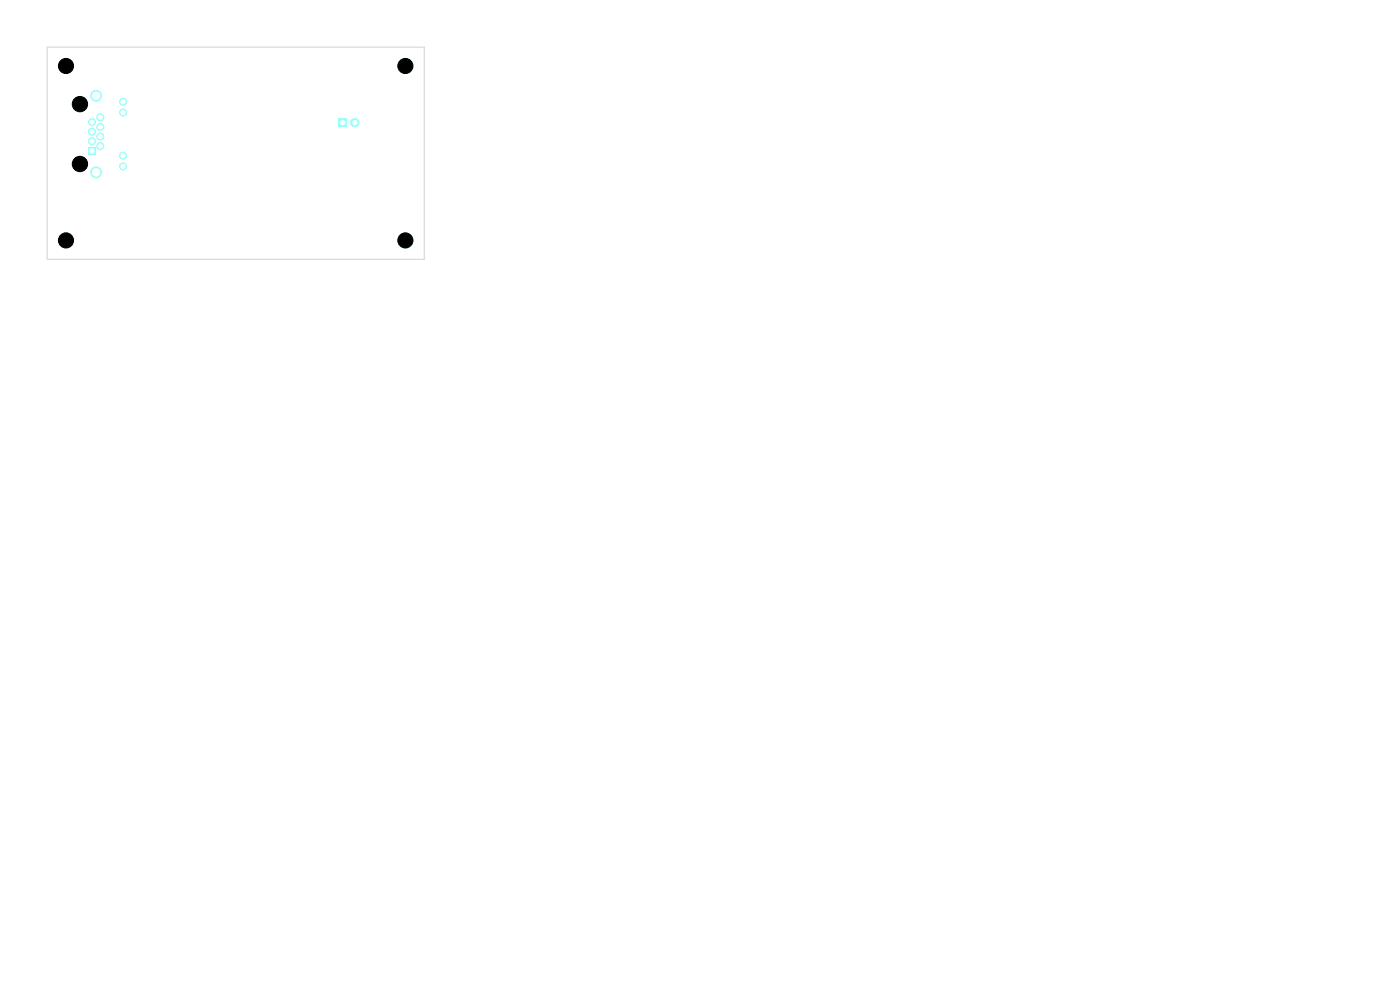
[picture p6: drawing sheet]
<svg xmlns="http://www.w3.org/2000/svg" width="297mm" height="210mm" viewBox="0 0 297 210" stroke-linecap="round" stroke-linejoin="round" font-family="sans-serif">
<g fill="#9afff8" stroke="#9afff8" stroke-width=".21">
<circle cx="86" cy="14" r="1.6"/>
<circle cx="86" cy="51" r="1.6"/>
<circle cx="14" cy="51" r="1.6"/>
</g>
<path d="M71.8 25.1h1.8v1.8h-1.8z" fill="#9afff8"/>
<g fill="#9afff8" stroke="#9afff8" stroke-width=".21">
<circle cx="75.3" cy="26" r=".9"/>
<circle cx="14" cy="14" r="1.6"/>
<circle cx="17" cy="34.8" r="1.62"/>
<circle cx="17" cy="22.1" r="1.62"/>
</g>
<path d="M18.7 31.3h1.5v1.5h-1.5z" fill="#9afff8"/>
<g fill="#9afff8" stroke="#9afff8" stroke-width=".21">
<circle cx="21.3" cy="31" r=".75"/>
<circle cx="19.5" cy="30" r=".75"/>
<circle cx="21.3" cy="29" r=".75"/>
<circle cx="19.5" cy="27.9" r=".75"/>
<circle cx="21.3" cy="26.9" r=".75"/>
<circle cx="19.5" cy="25.9" r=".75"/>
<circle cx="21.3" cy="24.9" r=".75"/>
<circle cx="26.1" cy="35.3" r=".75"/>
<circle cx="26.1" cy="33" r=".75"/>
<circle cx="26.1" cy="23.9" r=".75"/>
<circle cx="26.1" cy="21.6" r=".75"/>
<circle cx="20.4" cy="36.6" r="1.15"/>
<circle cx="20.4" cy="20.3" r="1.15"/>
</g>
<path d="M10 10h80v45h-80z" fill="none" stroke="#d0d2cd" stroke-width=".21"/>
<g fill="#000" stroke="#000" stroke-width=".21">
<circle cx="14" cy="14" r="1.6"/>
<circle cx="86" cy="14" r="1.6"/>
<circle cx="17" cy="22.1" r="1.62"/>
<circle cx="17" cy="34.8" r="1.62"/>
<circle cx="14" cy="51" r="1.6"/>
<circle cx="86" cy="51" r="1.6"/>
</g>
<g fill="#fff" stroke="#fff" stroke-width=".21">
<circle cx="72.7" cy="26" r=".45"/>
<circle cx="75.3" cy="26" r=".45"/>
<circle cx="19.5" cy="32" r=".44"/>
<circle cx="21.3" cy="31" r=".44"/>
<circle cx="19.5" cy="30" r=".44"/>
<circle cx="21.3" cy="29" r=".44"/>
<circle cx="19.5" cy="27.9" r=".44"/>
<circle cx="21.3" cy="26.9" r=".44"/>
<circle cx="19.5" cy="25.9" r=".44"/>
<circle cx="21.3" cy="24.9" r=".44"/>
<circle cx="26.1" cy="35.3" r=".44"/>
<circle cx="26.1" cy="33" r=".44"/>
<circle cx="26.1" cy="23.9" r=".44"/>
<circle cx="26.1" cy="21.6" r=".44"/>
<circle cx="20.4" cy="36.6" r=".78"/>
<circle cx="20.4" cy="20.3" r=".78"/>
</g>
</svg>
